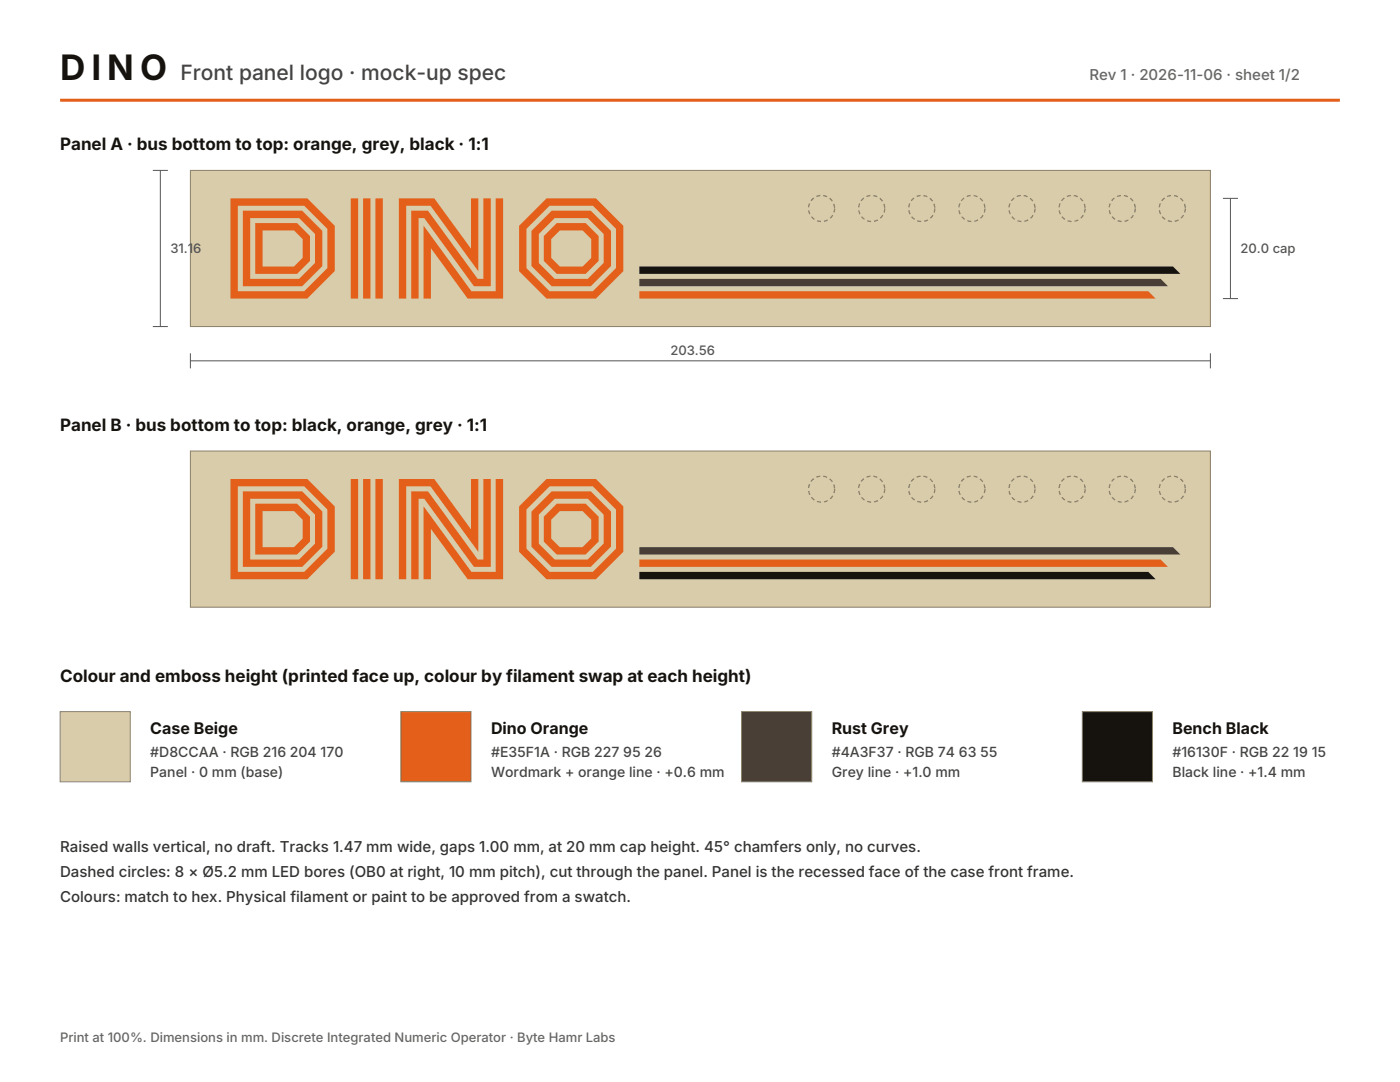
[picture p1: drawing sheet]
<svg xmlns="http://www.w3.org/2000/svg" width="279mm" height="216mm" viewBox="0 0 279 216" stroke-linecap="round" stroke-linejoin="round" font-family="sans-serif">
<defs><g id="words">
<text font-size="7" fill="#16130f" x="12" y="16">D I N O</text>
<text font-size="4.2" fill="#444" x="36" y="16">Front panel logo · mock-up spec</text>
<g font-size="3.4" fill="#16130f">
<text x="12" y="30">Panel A · bus bottom to top: orange, grey, black · 1:1</text>
<text x="12" y="86">Panel B · bus bottom to top: black, orange, grey · 1:1</text>
<text x="12" y="136">Colour and emboss height (printed face up, colour by filament swap at each height)</text>
</g>
<g font-size="3.2" fill="#16130f">
<text x="30" y="146.5">Case Beige</text>
<text x="98" y="146.5">Dino Orange</text>
<text x="166" y="146.5">Rust Grey</text>
<text x="234" y="146.5">Bench Black</text>
</g>
<text font-size="3" fill="#666" x="217.4" y="16">Rev 1 · 2026-11-06 · sheet 1/2</text>
<g font-size="3" fill="#333">
<text x="12" y="170">Raised walls vertical, no draft. Tracks 1.47 mm wide, gaps 1.00 mm, at 20 mm cap height. 45° chamfers only, no curves.</text>
<text x="12" y="175">Dashed circles: 8 × Ø5.2 mm LED bores (OB0 at right, 10 mm pitch), cut through the panel. Panel is the recessed face of the case front frame.</text>
<text x="12" y="180">Colours: match to hex. Physical filament or paint to be approved from a swatch.</text>
</g>
<g font-size="2.8" fill="#444">
<text x="30" y="151">#D8CCAA · RGB 216 204 170</text>
<text x="30" y="155">Panel · 0 mm (base)</text>
<text x="98" y="151">#E35F1A · RGB 227 95 26</text>
<text x="98" y="155">Wordmark + orange line · +0.6 mm</text>
<text x="166" y="151">#4A3F37 · RGB 74 63 55</text>
<text x="166" y="155">Grey line · +1.0 mm</text>
<text x="234" y="151">#16130F · RGB 22 19 15</text>
<text x="234" y="155">Black line · +1.4 mm</text>
</g>
<g font-size="2.6" fill="#555">
<text x="34" y="50.6">31.16</text>
<text x="247.6" y="50.6">20.0 cap</text>
<text x="133.8" y="70.8">203.56</text>
</g>
<text font-size="2.6" fill="#666" x="12" y="207.9">Print at 100%. Dimensions in mm. Discrete Integrated Numeric Operator · Byte Hamr Labs</text>
</g></defs>
<path d="M12 20h255.4" fill="none" stroke="#e35f1a" stroke-width=".6"/>
<path d="M38 34h203.6v31.2h-203.6z" fill="#d8ccaa" stroke="#8a7f66" stroke-width=".2"/>
<path d="M127.6 58.1h101.6l1.4 1.5h-103z" fill="#e35f1a"/>
<path d="M127.6 55.6h104l1.5 1.5h-105.5z" fill="#4a3f37"/>
<path d="M127.6 53.2h106.5l1.5 1.4h-108z" fill="#16130f"/>
<path d="M46 39.6h15.3l5.5 5.5v9l-5.5 5.5h-15.3zM47.5 41v17.1h13.2l4.6-4.6v-7.8l-4.6-4.7zM48.5 42h11.8l4 4.1v7l-4 4h-11.8zM49.9 43.5v12.1h9.8l3.2-3.1v-5.8l-3.2-3.2zM50.9 44.5h8.4l2.6 2.6v5l-2.6 2.5h-8.4zM52.4 46v7.2h6.3l1.7-1.7v-3.8l-1.7-1.7zM70 39.6h1.5v20h-1.5zM72.5 39.6h1.4v20h-1.4zM74.9 39.6h1.5v20h-1.5zM79.6 39.6h7.1l7.3 10v-10h1.5v14.5l-9.6-13.1h-4.8v18.6h-1.5zM82.1 42h3.3l9.9 13.6h1.2v-16h1.4v17.5h-3.3l-9.9-13.6h-1.2v16.1h-1.4zM84.5 45l9.6 13.1h4.8v-18.5h1.5v20h-7.1l-7.3-10.1v10.1h-1.5zM109.1 39.6h9.8l5.5 5.5v9l-5.5 5.5h-9.8l-5.5-5.5v-9zM109.7 41l-4.6 4.7v7.8l4.6 4.6h8.6l4.6-4.6v-7.8l-4.6-4.7zM110.1 42h7.8l4 4.1v7l-4 4h-7.8l-4-4v-7zM107.5 46.7v5.8l3.2 3.1h6.6l3.2-3.1v-5.8l-3.2-3.2h-6.6zM108.5 47.1l2.6-2.6h5.8l2.6 2.6v5l-2.6 2.5h-5.8l-2.6-2.5zM111.7 46l-1.7 1.7v3.8l1.7 1.7h4.6l1.7-1.7v-3.8l-1.7-1.7z" fill-rule="evenodd" fill="#e35f1a"/>
<g fill="none" stroke="#8a7f66" stroke-width=".25" stroke-dasharray=".8 .6" stroke-linecap="butt">
<circle cx="164" cy="41.6" r="2.6"/>
<circle cx="174" cy="41.6" r="2.6"/>
<circle cx="184" cy="41.6" r="2.6"/>
<circle cx="194" cy="41.6" r="2.6"/>
<circle cx="204" cy="41.6" r="2.6"/>
<circle cx="214" cy="41.6" r="2.6"/>
<circle cx="224" cy="41.6" r="2.6"/>
<circle cx="234" cy="41.6" r="2.6"/>
</g>
<path d="M30.5 34h3M32 34v31.2M244.1 39.6h3M245.6 39.6v20M244.1 59.6h3M30.5 65.2h3M38 72h203.6M38 70.5v3M241.6 70.5v3" fill="none" stroke="#555" stroke-width=".2"/>
<path d="M38 90h203.6v31.2h-203.6z" fill="#d8ccaa" stroke="#8a7f66" stroke-width=".2"/>
<path d="M127.6 114.1h101.6l1.4 1.5h-103z" fill="#16130f"/>
<path d="M127.6 111.6h104l1.5 1.5h-105.5z" fill="#e35f1a"/>
<path d="M127.6 109.2h106.5l1.5 1.4h-108z" fill="#4a3f37"/>
<path d="M46 95.6h15.3l5.5 5.5v9l-5.5 5.5h-15.3zM47.5 97v17.1h13.2l4.6-4.6v-7.8l-4.6-4.7zM48.5 98h11.8l4 4.1v7l-4 4h-11.8zM49.9 99.5v12.1h9.8l3.2-3.1v-5.8l-3.2-3.2zM50.9 100.5h8.4l2.6 2.6v5l-2.6 2.5h-8.4zM52.4 102v7.2h6.3l1.7-1.7v-3.8l-1.7-1.7zM70 95.6h1.5v20h-1.5zM72.5 95.6h1.4v20h-1.4zM74.9 95.6h1.5v20h-1.5zM79.6 95.6h7.1l7.3 10v-10h1.5v14.5l-9.6-13.1h-4.8v18.6h-1.5zM82.1 98h3.3l9.9 13.6h1.2v-16h1.4v17.5h-3.3l-9.9-13.6h-1.2v16.1h-1.4zM84.5 101l9.6 13.1h4.8v-18.5h1.5v20h-7.1l-7.3-10.1v10.1h-1.5zM109.1 95.6h9.8l5.5 5.5v9l-5.5 5.5h-9.8l-5.5-5.5v-9zM109.7 97l-4.6 4.7v7.8l4.6 4.6h8.6l4.6-4.6v-7.8l-4.6-4.7zM106.1 102.1l4-4.1h7.8l4 4.1v7l-4 4h-7.8l-4-4zM107.5 102.7v5.8l3.2 3.1h6.6l3.2-3.1v-5.8l-3.2-3.2h-6.6zM108.5 103.1l2.6-2.6h5.8l2.6 2.6v5l-2.6 2.5h-5.8l-2.6-2.5zM111.7 102l-1.7 1.7v3.8l1.7 1.7h4.6l1.7-1.7v-3.8l-1.7-1.7z" fill-rule="evenodd" fill="#e35f1a"/>
<g fill="none" stroke="#8a7f66" stroke-width=".25" stroke-dasharray=".8 .6" stroke-linecap="butt">
<circle cx="164" cy="97.6" r="2.6"/>
<circle cx="174" cy="97.6" r="2.6"/>
<circle cx="184" cy="97.6" r="2.6"/>
<circle cx="194" cy="97.6" r="2.6"/>
<circle cx="204" cy="97.6" r="2.6"/>
<circle cx="214" cy="97.6" r="2.6"/>
<circle cx="224" cy="97.6" r="2.6"/>
<circle cx="234" cy="97.6" r="2.6"/>
</g>
<path d="M12 142h14v14h-14z" fill="#d8ccaa" stroke="#8a7f66" stroke-width=".2"/>
<path d="M80 142h14v14h-14z" fill="#e35f1a" stroke="#8a7f66" stroke-width=".2"/>
<path d="M148 142h14v14h-14z" fill="#4a3f37" stroke="#8a7f66" stroke-width=".2"/>
<path d="M216 142h14v14h-14z" fill="#16130f" stroke="#8a7f66" stroke-width=".2"/>
<use href="#words"/>
</svg>
